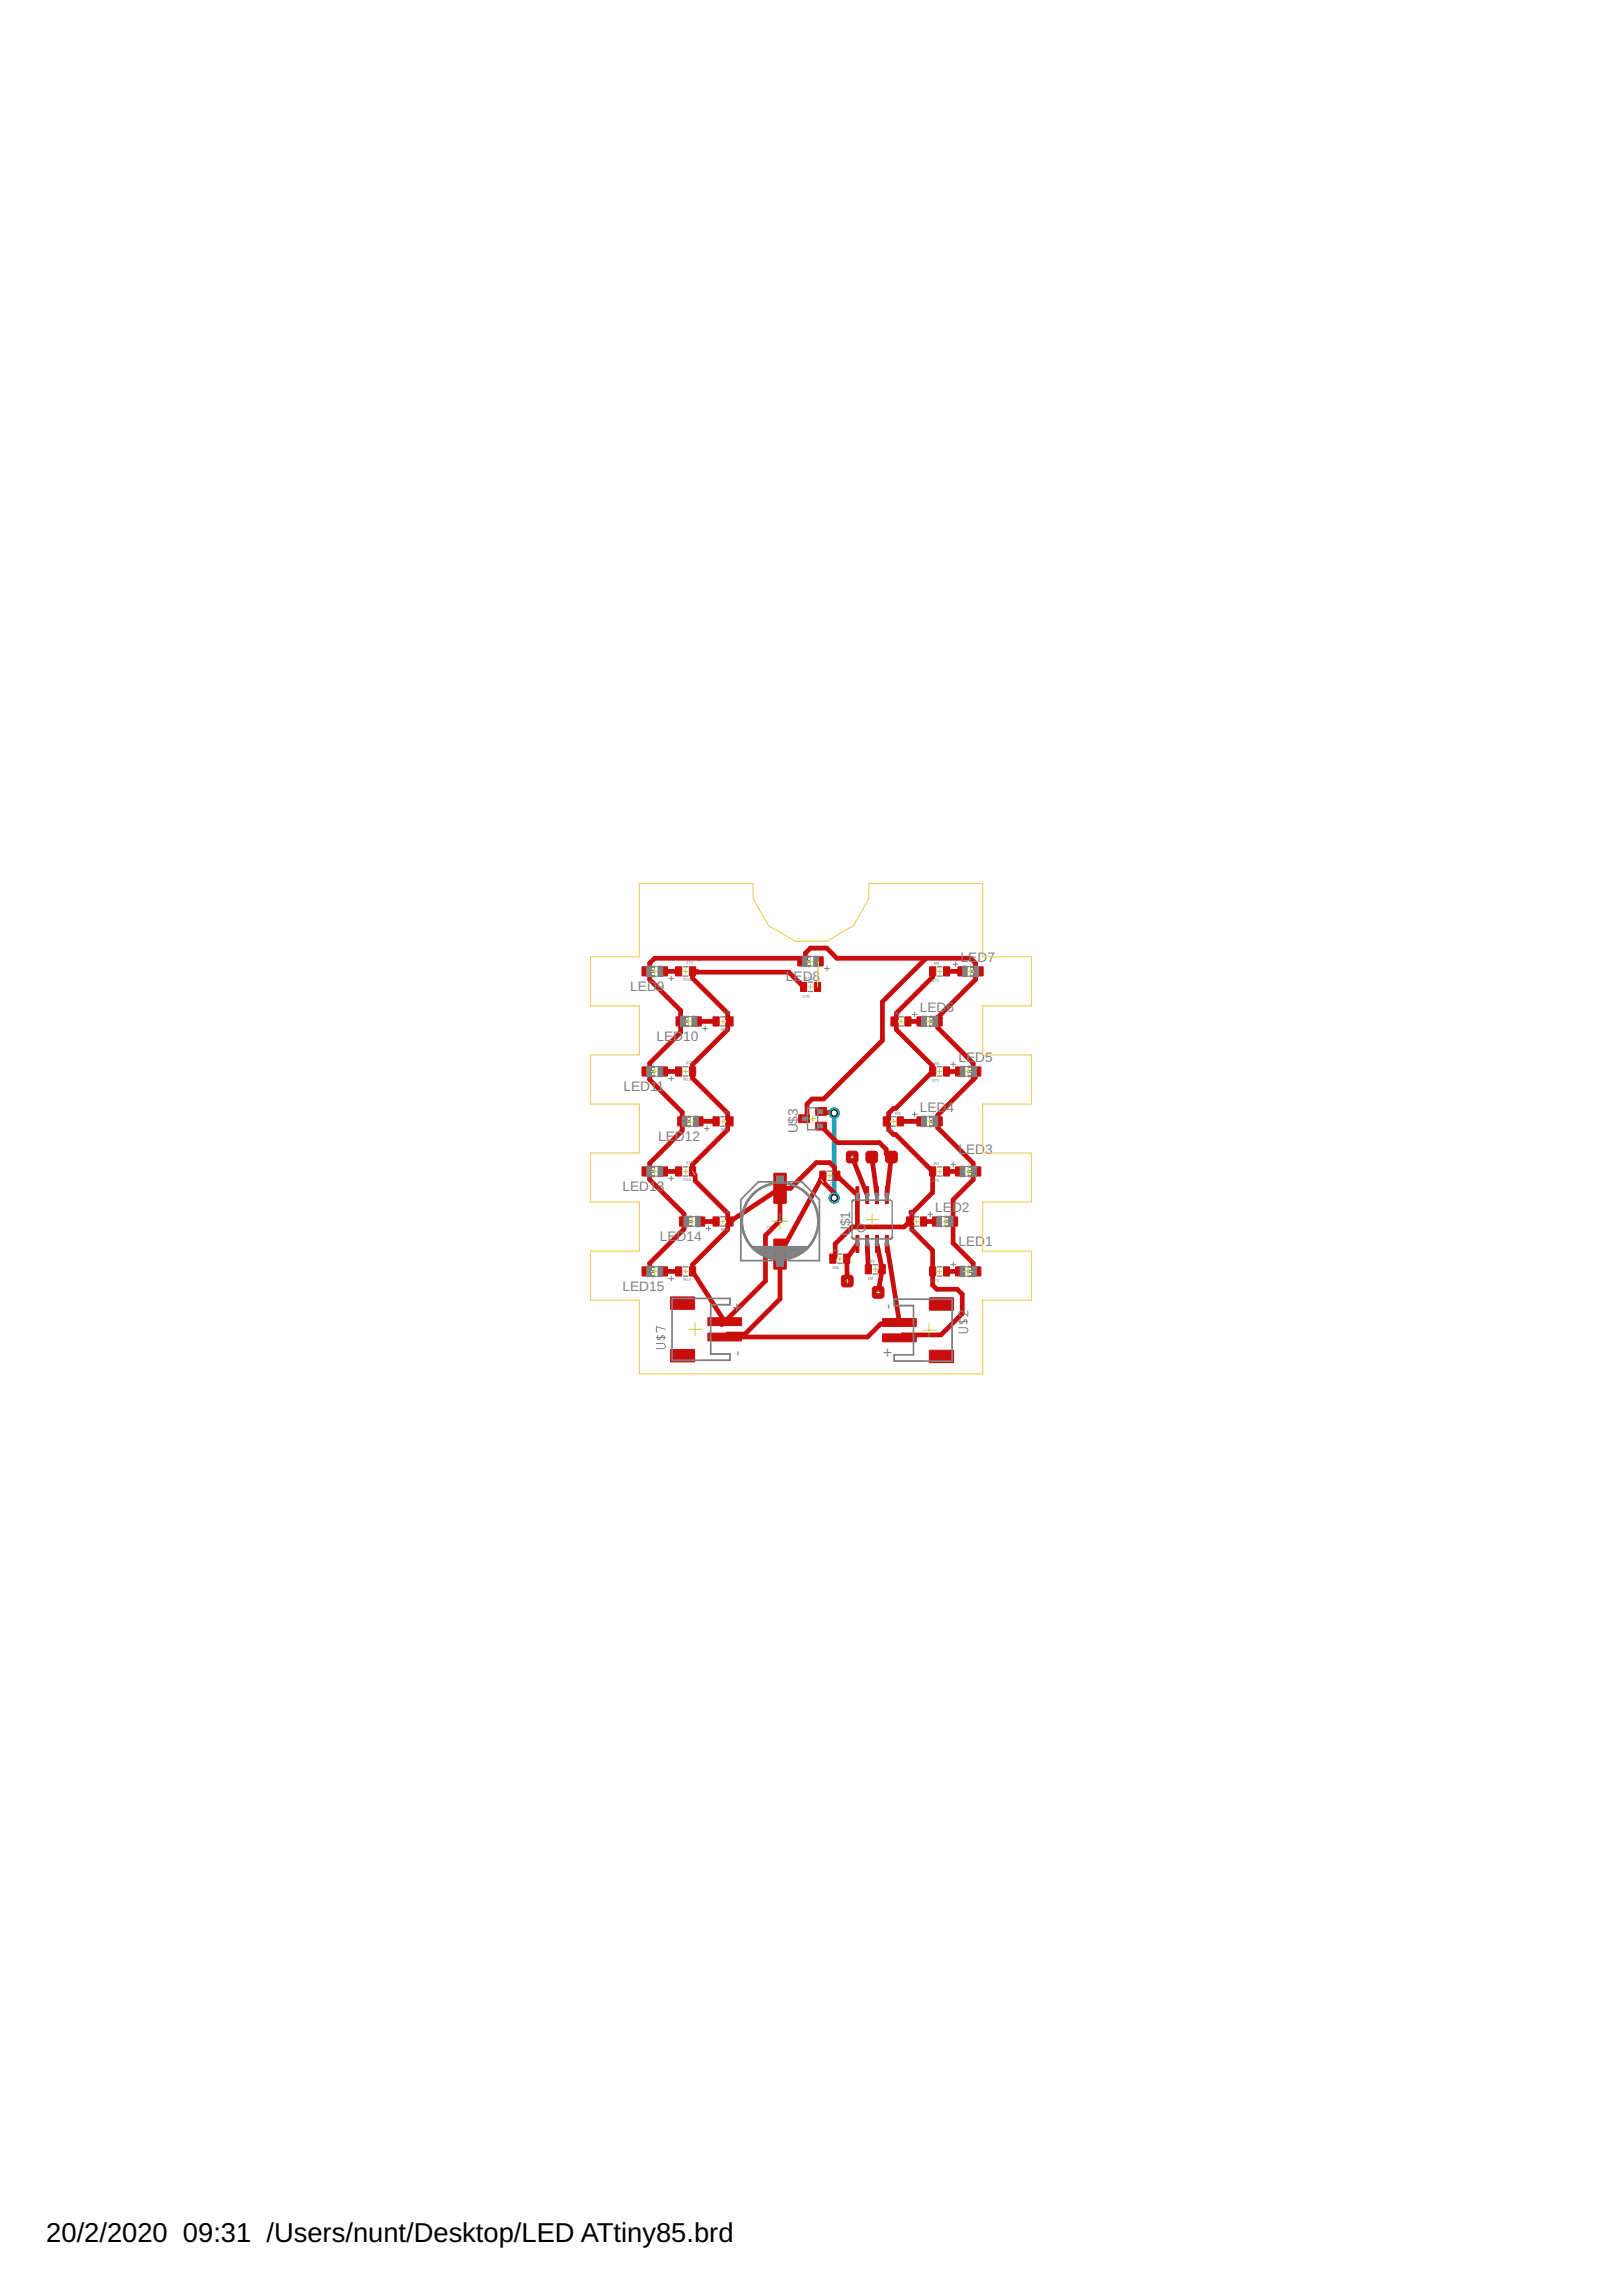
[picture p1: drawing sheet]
<svg xmlns="http://www.w3.org/2000/svg" width="210mm" height="297mm" viewBox="0 0 210 297" stroke-linecap="round" stroke-linejoin="round" font-family="sans-serif">
<defs><g id="words">
<g font-size="3.5">
<text x="6" y="290">20/2/2020</text>
<text x="23.7" y="290">09:31 /Users/nunt/Desktop/LED ATtiny85.brd</text>
</g>
<g font-size="2" fill="#808080">
<text x="96.1" y="169.7" transform="rotate(-90 96.1 169.7)">+</text>
<text x="115.5" y="169.3" transform="rotate(-90 115.5 169.3)">-</text>
<text x="96.1" y="175.4" transform="rotate(-90 96.1 175.4)">-</text>
<text x="115.5" y="175.5" transform="rotate(-90 115.5 175.5)">+</text>
</g>
<g font-size="1.8" fill="#808080">
<text x="124.3" y="124.4">LED7</text>
<text x="81.6" y="128.2">LED9</text>
<text x="101.7" y="126.9">LED8</text>
<text x="119" y="130.9">LED6</text>
<text x="84.9" y="134.7">LED10</text>
<text x="124" y="137.3">LED5</text>
<text x="80.7" y="141.2">LED11</text>
<text x="119" y="143.8">LED4</text>
<text x="85.2" y="147.6">LED12</text>
<text x="103.2" y="146.6" transform="rotate(-90 103.2 146.6)">U$3</text>
<text x="124" y="149.3">LED3</text>
<text x="80.6" y="154.1">LED13</text>
<text x="85.4" y="160.6">LED14</text>
<text x="110" y="159.9" transform="rotate(-90 110 159.9)">U$1</text>
<text x="121" y="156.8">LED2</text>
<text x="124" y="161.2">LED</text>
<text x="127.5" y="161.2">1</text>
<text x="80.6" y="167">LED15</text>
</g>
<g font-size=".6" fill="#808080">
<text x="88.8" y="124.7">470</text>
<text x="120.8" y="124.8">R9</text>
<text x="88.5" y="126.9">R11</text>
<text x="93.6" y="131.1">470</text>
<text x="103.9" y="129.1">470</text>
<text x="104.1" y="126.8">R10</text>
<text x="115.8" y="131.3">R8</text>
<text x="120.6" y="127.1">470</text>
<text x="88.8" y="137.6">470</text>
<text x="93.3" y="133.4">R12</text>
<text x="120.8" y="137.8">R6</text>
<text x="88.4" y="139.8">R13</text>
<text x="120.6" y="140">470</text>
<text x="93.3" y="146.3">R14</text>
<text x="93.6" y="144.1">470</text>
<text x="114.6" y="146.5">470</text>
<text x="115.8" y="144.3">R5</text>
<text x="88.4" y="152.8">R15</text>
<text x="88.8" y="150.6">470</text>
<text x="107.4" y="153.3">C1</text>
<text x="120.6" y="152.9">470</text>
<text x="120.8" y="150.7">R4</text>
<text x="93.3" y="159.2">R16</text>
<text x="93.6" y="157">470</text>
<text x="99.7" y="159.3" transform="rotate(-90 99.7 159.3)">C3</text>
<text x="117.6" y="159.4">470</text>
<text x="117.8" y="157.2">R3</text>
<text x="88.4" y="165.7">R17</text>
<text x="107.7" y="164.2">10k</text>
<text x="107.9" y="162">R1</text>
<text x="112.3" y="165.6">1M</text>
<text x="112.5" y="163.4">R7</text>
<text x="120.6" y="165.9">470</text>
</g>
</g></defs>
<path d="M107.9 144v11" fill="none" stroke="#0696d7" stroke-width=".61"/>
<circle cx="107.9" cy="144" r=".66" fill="#0dab76" stroke="#0dab76" stroke-width=".13"/>
<circle cx="107.9" cy="144" r=".4" fill="#fff" stroke="#000" stroke-width=".13"/>
<circle cx="107.9" cy="155" r=".66" fill="#0dab76" stroke="#0dab76" stroke-width=".13"/>
<circle cx="107.9" cy="155" r=".4" fill="#fff" stroke="#000" stroke-width=".13"/>
<g fill="#c90d0c" stroke="#c90d0c" stroke-width=".13">
<path d="M107.9 151.5h.8v1.2h-.8z" fill-rule="evenodd"/>
<path d="M106.1 151.5h.8v1.2h-.8z" fill-rule="evenodd"/>
<path d="M125.8 163.9h1.1v1.2h-1.1z" fill-rule="evenodd"/>
<path d="M123.7 163.9h1.1v1.2h-1.1z" fill-rule="evenodd"/>
<path d="M87.5 131.6h1.1v1.1h-1.1z" fill-rule="evenodd"/>
<path d="M89.6 131.6h1.1v1.1h-1.1z" fill-rule="evenodd"/>
<path d="M83.1 138h1.1v1.2h-1.1z" fill-rule="evenodd"/>
<path d="M85.2 138h1.2v1.2h-1.2z" fill-rule="evenodd"/>
<path d="M87.7 144.5h1.2v1.2h-1.2z" fill-rule="evenodd"/>
<path d="M89.8 144.5h1.2v1.2h-1.2z" fill-rule="evenodd"/>
<path d="M83.1 151h1.1v1.1h-1.1z" fill-rule="evenodd"/>
<path d="M85.2 151h1.2v1.1h-1.2z" fill-rule="evenodd"/>
<path d="M87.9 157.5h1.2v1.1h-1.2z" fill-rule="evenodd"/>
<path d="M90 157.5h1.2v1.1h-1.2z" fill-rule="evenodd"/>
<path d="M83.1 163.9h1.1v1.2h-1.1z" fill-rule="evenodd"/>
<path d="M85.2 163.9h1.2v1.2h-1.2z" fill-rule="evenodd"/>
<path d="M122.8 157.5h1.1v1.1h-1.1z" fill-rule="evenodd"/>
<path d="M120.7 157.5h1.1v1.1h-1.1z" fill-rule="evenodd"/>
<path d="M125.8 151h1.1v1.1h-1.1z" fill-rule="evenodd"/>
<path d="M123.7 151h1.1v1.1h-1.1z" fill-rule="evenodd"/>
<path d="M120.8 144.5h1.1v1.2h-1.1z" fill-rule="evenodd"/>
<path d="M118.7 144.5h1.1v1.2h-1.1z" fill-rule="evenodd"/>
<path d="M125.8 138h1.1v1.2h-1.1z" fill-rule="evenodd"/>
<path d="M123.7 138h1.1v1.2h-1.1z" fill-rule="evenodd"/>
<path d="M120.8 131.6h1.1v1.1h-1.1z" fill-rule="evenodd"/>
<path d="M118.7 131.6h1.1v1.1h-1.1z" fill-rule="evenodd"/>
<path d="M126.1 125.1h1.1v1.1h-1.1z" fill-rule="evenodd"/>
<path d="M124 125.1h1.1v1.1h-1.1z" fill-rule="evenodd"/>
<path d="M103.2 123.8h1.2v1.2h-1.2z" fill-rule="evenodd"/>
<path d="M105.4 123.8h1.1v1.2h-1.1z" fill-rule="evenodd"/>
<path d="M83.1 125.1h1.1v1.1h-1.1z" fill-rule="evenodd"/>
<path d="M85.2 125.1h1.2v1.1h-1.2z" fill-rule="evenodd"/>
<path d="M107.4 162.3h.8v1.1h-.8z" fill-rule="evenodd"/>
<path d="M109.2 162.3h.8v1.1h-.8z" fill-rule="evenodd"/>
<path d="M103.6 127.1h.8v1.2h-.8z" fill-rule="evenodd"/>
<path d="M105.4 127.1h.8v1.2h-.8z" fill-rule="evenodd"/>
<path d="M89.2 125.1h.8v1.1h-.8z" fill-rule="evenodd"/>
<path d="M87.4 125.1h.8v1.1h-.8z" fill-rule="evenodd"/>
<path d="M94.1 131.6h.8v1.1h-.8z" fill-rule="evenodd"/>
<path d="M92.3 131.6h.8v1.1h-.8z" fill-rule="evenodd"/>
<path d="M89.2 138h.8v1.2h-.8z" fill-rule="evenodd"/>
<path d="M87.4 138h.8v1.2h-.8z" fill-rule="evenodd"/>
<path d="M94.1 144.5h.8v1.2h-.8z" fill-rule="evenodd"/>
<path d="M92.3 144.5h.8v1.2h-.8z" fill-rule="evenodd"/>
<path d="M89.2 151h.8v1.1h-.8z" fill-rule="evenodd"/>
<path d="M87.4 151h.8v1.1h-.8z" fill-rule="evenodd"/>
<path d="M94.1 157.5h.8v1.1h-.8z" fill-rule="evenodd"/>
<path d="M92.3 157.5h.8v1.1h-.8z" fill-rule="evenodd"/>
<path d="M89.2 163.9h.8v1.2h-.8z" fill-rule="evenodd"/>
<path d="M87.4 163.9h.8v1.2h-.8z" fill-rule="evenodd"/>
<path d="M120.3 163.9h.8v1.2h-.8z" fill-rule="evenodd"/>
<path d="M122.1 163.9h.8v1.2h-.8z" fill-rule="evenodd"/>
<path d="M117.3 157.5h.8v1.1h-.8z" fill-rule="evenodd"/>
<path d="M119.1 157.5h.8v1.1h-.8z" fill-rule="evenodd"/>
<path d="M120.3 151h.8v1.1h-.8z" fill-rule="evenodd"/>
<path d="M122.1 151h.8v1.1h-.8z" fill-rule="evenodd"/>
<path d="M114.3 144.5h.8v1.2h-.8z" fill-rule="evenodd"/>
<path d="M116.1 144.5h.8v1.2h-.8z" fill-rule="evenodd"/>
<path d="M120.3 138h.8v1.2h-.8z" fill-rule="evenodd"/>
<path d="M122.1 138h.8v1.2h-.8z" fill-rule="evenodd"/>
<path d="M112 163.6h.8v1.2h-.8z" fill-rule="evenodd"/>
<path d="M113.8 163.6h.8v1.2h-.8z" fill-rule="evenodd"/>
<path d="M115.3 131.6h.8v1.1h-.8z" fill-rule="evenodd"/>
<path d="M117.1 131.6h.8v1.1h-.8z" fill-rule="evenodd"/>
<path d="M120.3 125.1h.8v1.1h-.8z" fill-rule="evenodd"/>
<path d="M122.1 125.1h.8v1.1h-.8z" fill-rule="evenodd"/>
<path d="M110.8 159.8l.3 .1v2.1h-.3z" fill-rule="evenodd"/>
<path d="M112 159.8l.4 .1v2.1h-.4z" fill-rule="evenodd"/>
<path d="M113.3 159.8l.4 .1-.1 2.1h-.3z" fill-rule="evenodd"/>
<path d="M114.6 159.8l.4 .1-.1 2.1h-.3z" fill-rule="evenodd"/>
<path d="M110.8 153.5l.3 .1v2.1h-.3z" fill-rule="evenodd"/>
<path d="M112 153.5l.4 .1v2.1h-.4z" fill-rule="evenodd"/>
<path d="M113.3 153.5l.4 .1-.1 2.1h-.3z" fill-rule="evenodd"/>
<path d="M114.6 153.5l.4 .1-.1 2.1h-.3z" fill-rule="evenodd"/>
<path d="M114.2 172.6h4.3l.1 .9-4.3 .1z" fill-rule="evenodd"/>
<path d="M114.2 170.6h4.3l.1 .9-4.3 .1z" fill-rule="evenodd"/>
<path d="M120.3 167.9h3.1v1.6h-3.1z" fill-rule="evenodd"/>
<path d="M120.3 174.7h3.1v1.6h-3.1z" fill-rule="evenodd"/>
<path d="M103.4 144.2h1.3v1h-1.3z" fill-rule="evenodd"/>
<path d="M105.6 143.3h1.3v1h-1.3z" fill-rule="evenodd"/>
<path d="M105.6 145.2h1.3v1h-1.3z" fill-rule="evenodd"/>
<path d="M112.9 166.6l.4-.2 .9 .1 .2 .3v1l-.4 .2-.9-.1-.2-.3z" fill-rule="evenodd"/>
<path d="M109.1 165h.9l.4 .2v.9l-.2 .3-.9 .1-.4-.2v-.9z" fill-rule="evenodd"/>
<path d="M109.7 149l1-.1 .3 .2v1l-.1 .3-1 .1-.3-.2-.1-1z" fill-rule="evenodd"/>
<path d="M112.2 149l1-.1 .3 .2 .1 1-.2 .3-1 .1-.3-.2v-1z" fill-rule="evenodd"/>
<path d="M114.8 149l.9-.1 .4 .2v1l-.2 .3-.9 .1-.4-.2v-1z" fill-rule="evenodd"/>
<path d="M91.6 170.5h4.3l.1 .9-4.3 .1z" fill-rule="evenodd"/>
<path d="M91.6 172.5h4.3l.1 .9-4.3 .1z" fill-rule="evenodd"/>
<path d="M86.8 174.6h3.1v1.6h-3.1z" fill-rule="evenodd"/>
<path d="M86.8 167.8h3.1v1.6h-3.1z" fill-rule="evenodd"/>
<path d="M100.2 160.3h1.5v.1v3.7v.1h-1.5l-.1-.1z" fill-rule="evenodd"/>
<path d="M100.2 151.8h1.5v.1v3.7v.1h-1.5l-.1-.1z" fill-rule="evenodd"/>
</g>
<g fill="none" stroke="#c90d0c" stroke-width=".61">
<path d="M85.8 125.7h2M85.8 138.6h2M90.2 132.1h2.5M104 127.7l-1.9-1.9h-11.8l-.1-.1h-.6v.9l4.6 4.5v.7l.3 .3-.3 .3v.8l-4.6 4.5v1.8l4.6 4.5v.8l.3 .3-.3 .3v.7l-4.6 4.6v.9M104.2 124h-19.5l-.6 .6v.7l-.4 .4 .4 .4v.6l4 4v2.9l-4 4v.6l-.4 .4 .4 .4v.7l4.2 4.2v2.4l-4.2 4.2v.7l-.4 .4 .4 .4v.6l4.4 4.4v2l-4.4 4.4v.7l-.4 .4M104.2 124v-.7l.7-.6h2.1l1.3 1.3h17.3l.6 .6v.7l.4 .4-.4 .4v.6l-4.9 4.9v1.3l4.6 4.7v.6l.4 .4-.4 .4v.7M104.2 124l-.4 .4M117.5 132.1h1.8M119.8 124l-5.6 5.6v5l-7.6 7.6h-1.5l-.7 .6v1.5l-.3 .4M120.7 125.7v.7l-4.7 4.7v.7l-.3 .3 .3 .3v.8l4.7 4.7v.7l-4.8 4.8h-.2l-.7 .6v.8l-.3 .3 .3 .3v.7l.7 .7h.2l4.8 4.8v2.7l-2.7 2.7M122.5 125.7h2M122.5 138.6h1.7"/>
<path d="M126.2 139.4l-4.9 4.9v1.6l4.6 4.6v.7l.4 .4-.4 .4v.6l-2.6 2.6v5.6l2.6 2.6v.7l.4 .4M85.8 151.6h2M90 152v.8l4.2 4.2v.7l.3 .3 .3-.2-.6 .6v.7l-4.6 4.5v.9l4.2 6.5M90.4 145.1h2.3M90.6 158h2.1M100.9 153.7v4.2l-1.8 1.9v5.9l-5.7 5.7M100.9 153.7l-6.1 4.1M106.2 152.5v.1M106.3 143.8v.1l1.6 .1M106.3 145.7l2.1 2.1h5.4l.9 .9v.6l.6 .6M107.9 155v-.7l-1.3-1.3v-.8l-.1-.1-5.6 10.1v5.8l-4.5 4.6h-2.2l-.4 .4h18.5l1.7-1.7h2.9l-.5-.2-1.6-10.2M108.4 152l-.1 .1 .3 .3"/>
<path d="M108.6 152.4l2.4 2.2v4.1M108.6 152.4l-.6-.6v-.8l-.6-.6h-1.8l-3.3 3.3h-1.4M110.3 149.7l1.9 4.9M112.8 149.7l.7 4.9M115.3 149.9l-.5 4.7M115.4 149.7l-.1 .2M116.5 145.1h2.8M117.7 158l.3 .3v.8l2.7 2.7v4.5l.5 .5h2.7l.6 .6v2.5l-2.7 2.8h-5l-.4 .4M117.9 156.8l.1 .2M118 157v.7l-1 1h-6.7l-2.2 2.2v1.6l-.3 .3M119.5 158h1.7M122.5 151.6h1.7"/>
<path d="M85.8 164.5h2M111 160.9l-1.4 1.9v2.9M112.2 160.9l.2 3.3M113.5 160.9l.7 3.3M114.2 164.2l-.3 .3M114.2 164.2l-.6 3M122.5 164.5h1.7"/>
</g>
<circle cx="107.9" cy="144" r=".66" fill="#0dab76" stroke="#0dab76" stroke-width=".13"/>
<circle cx="107.9" cy="144" r=".4" fill="#fff" stroke="#000" stroke-width=".13"/>
<circle cx="107.9" cy="155" r=".66" fill="#0dab76" stroke="#0dab76" stroke-width=".13"/>
<circle cx="107.9" cy="155" r=".4" fill="#fff" stroke="#000" stroke-width=".13"/>
<g fill="none" stroke="#808080" stroke-width=".17">
<path d="M88.4 126.3h.6M88.4 125.1h.6M88.4 139.2h.6M88.4 138h.6M93.3 132.7h.6M93.3 131.6h.6M104.6 127.1h.6M104.6 128.3h.6M116.3 132.7h.6M116.3 131.6h.6M121.3 126.3h.6M121.3 125.1h.6"/>
<path d="M121.3 139.2h.6M121.3 138h.6M88.4 152.1h.6M88.4 151h.6M93.3 145.7h.6M93.3 144.5h.6M93.3 158.6h.6M93.3 157.4h.6M104.5 143.3h1.3v2.9h-1.3zM107.1 152.7h.6M107.1 151.5h.6M110.3 155.5v4.5"/>
<path d="M110.5 155.3h4.7M115.2 155.3h.2l.1 .2v4.5M115.3 145.7h.6M115.3 144.5h.6M118.3 158.6h.6M118.3 157.4h.6M121.3 152.1h.6M121.3 151h.6M88.4 165.1h.6M88.4 163.9h.6M108.4 162.2h.6M108.4 163.4h.6"/>
<path d="M110.5 160.3h4.7M113 163.6h.6M113 164.8h.6M121.3 165.1h.6M121.3 163.9h.6"/>
</g>
<g fill="none" stroke="#808080" stroke-width=".13">
<path d="M84.3 139.2h.9M84.3 138h.9M84.3 125.1h.9M84.3 126.3h.9M86.6 139.5h.6M86.6 126.6h.6M86.9 126.3v.6M86.9 139.2v.6M88.7 132.8h.9M88.7 131.5h.9M90.9 133.1h.7M91.2 132.7v.7"/>
<path d="M104.4 125h.9M104.4 123.7h.9M106.7 125.3h.6M107 125v.6M118 131.2h.7M118.4 130.9v.6M119.8 132.8h.9M119.8 131.5h.9M123 137.7h.7M123.3 124.8h.7M123.4 137.4v.6M123.7 124.4v.7"/>
<path d="M124.8 139.2h1M124.8 138h1M125.1 126.3h.9M125.1 125.1h.9M84.3 152.2h.9M84.3 150.9h.9M86.6 152.5h.6M86.9 152.1v.7M88.9 145.7h.9M88.9 144.5h.9M89.1 158.6h.9M89.1 157.4h.9"/>
<path d="M91.2 146h.6M91.4 158.9h.6M91.5 145.7v.6M91.7 158.6v.7M98.1 152.9h5.7l2.2 2.3v7.9h-10.1v-7.9zM118 144.2h.7M118.4 143.8v.7M119.8 145.7h.9M119.8 144.5h.9M120.1 157.1h.6M120.4 156.8v.6M121.8 158.6h.9"/>
<path d="M121.8 157.4h.9M123 150.6h.7M123.4 150.3v.6M124.8 152.2h1M124.8 150.9h1M84.3 163.9h.9M84.3 165.1h.9M84.9 173.8h.9a.33 .33 0 0 1 .3 .3 .33 .33 0 0 1-.3 .4h-.9M84.9 173h1.2M85.1 172.8v.3l.1 .2a.47 .47 0 0 0 .4-.4l.2-.1a.31 .31 0 0 1 .1 .5M86.1 172l-1.2-.4v.7h.2M86.6 165.4h.6"/>
<path d="M86.9 165.1v.6M87 169.7v4.5M90.5 168h4v.8h-2.5v1.4M92 173.7v1.4h2.5v.9h-4M97.3 161.2h7.3M97.5 161.4h7M97.5 161.4h6.9M97.6 161.5h6.7M97.7 161.6h6.5M97.8 161.6h6.3M97.8 161.7h6.3M97.9 161.8h6.1"/>
<path d="M98 161.9h5.9M98.1 161.9h5.7M98.1 162h5.7M98.3 162.1h5.4M98.4 162.1h5.1M98.5 162.2h4.9M98.7 162.3h4.5M98.8 162.3h4.3M99 162.4h4M99.1 162.5h3.7M99.2 162.6h3.5M99.4 162.6h3.1"/>
<path d="M99.4 162.6l-1.2-.6-.8-.7h7.1l-.8 .7-1.2 .6M99.4 162.6l1.1 .2h.9l1.1-.2M99.7 162.7h2.5M100.1 162.8h1.7M118.2 173.8v1.4h-2.5v.9h4M119.7 168.1h-4v.9h2.5v1.3M123 163.6h.7M123.2 169.8v4.5M123.4 163.3v.6M124.1 171.8h.8a.33 .33 0 0 1 .4 .3 .33 .33 0 0 1-.4 .3h-.8M124.1 171h1.1M124.3 170.7l-.1 .4 .2 .1h.1l.3-.4 .2-.1a.34 .34 0 0 1 .1 .6"/>
<path d="M124.8 165.1h1M124.8 163.9h1M125.2 169.6v.6l-.6-.5a.32 .32 0 0 0-.5 .1 .32 .32 0 0 0 .2 .4"/>
<circle cx="100.9" cy="158" r="5"/>
<circle cx="111.4" cy="158.9" r=".51"/>
</g>
<g fill="#808080" stroke="#808080" stroke-width=".13">
<path d="M125.3 163.8h.3v.2h-.3z"/>
<path d="M125.3 165h.3v.2h-.3z"/>
<path d="M125.3 164.3h.3v.3h-.3z"/>
<path d="M88.8 132.7h.3v.1h-.3z"/>
<path d="M88.8 131.5h.3v.1h-.3z"/>
<path d="M88.8 132h.3v.3h-.3z"/>
<path d="M84.4 139.1h.3v.2h-.3z"/>
<path d="M84.4 137.9h.3v.2h-.3z"/>
<path d="M84.4 138.5h.3v.3h-.3z"/>
<path d="M89 145.6h.3v.2h-.3z"/>
<path d="M89 144.4h.3v.2h-.3z"/>
<path d="M89 144.9h.3v.3h-.3z"/>
<path d="M84.4 152.1h.3v.1h-.3z"/>
<path d="M84.4 150.9h.3v.1h-.3z"/>
<path d="M84.4 151.4h.3v.3h-.3z"/>
<path d="M89.3 158.5h.3v.2h-.3z"/>
<path d="M89.3 157.3h.3v.2h-.3z"/>
<path d="M89.3 157.9h.3v.3h-.3z"/>
<path d="M84.4 165h.3v.2h-.3z"/>
<path d="M84.4 163.8h.3v.2h-.3z"/>
<path d="M84.4 164.3h.3v.3h-.3z"/>
<path d="M122.3 157.3h.3v.2h-.3z"/>
<path d="M122.3 158.5h.3v.2h-.3z"/>
<path d="M122.3 157.9h.3v.3h-.3z"/>
<path d="M125.3 150.9h.3v.1h-.3z"/>
<path d="M125.3 152.1h.3v.1h-.3z"/>
<path d="M125.3 151.4h.3v.3h-.3z"/>
<path d="M120.3 144.4h.3v.2h-.3z"/>
<path d="M120.3 145.6h.3v.2h-.3z"/>
<path d="M120.3 144.9h.3v.3h-.3z"/>
<path d="M125.3 137.9h.3v.2h-.3z"/>
<path d="M125.3 139.1h.3v.2h-.3z"/>
<path d="M125.3 138.5h.3v.3h-.3z"/>
<path d="M120.3 131.5h.3v.1h-.3z"/>
<path d="M120.3 132.7h.3v.1h-.3z"/>
<path d="M120.3 132h.3v.3h-.3z"/>
<path d="M125.6 125h.3v.2h-.3z"/>
<path d="M125.6 126.2h.3v.2h-.3z"/>
<path d="M125.6 125.5h.3v.3h-.3z"/>
<path d="M104.6 124.9h.3v.2h-.3z"/>
<path d="M104.6 123.7h.3v.1h-.3z"/>
<path d="M104.6 124.2h.3v.3h-.3z"/>
<path d="M84.4 126.2h.3v.2h-.3z"/>
<path d="M84.4 125h.3v.2h-.3z"/>
<path d="M84.4 125.5h.3v.3h-.3z"/>
<path d="M125.8 163.8h.5v1.4h-.5z"/>
<path d="M124.2 163.8h.6v1.4h-.6z"/>
<path d="M88.1 131.5h.6v1.3h-.6z"/>
<path d="M89.6 131.5h.6v1.3h-.6z"/>
<path d="M83.7 137.9h.6v1.4h-.6z"/>
<path d="M85.2 137.9h.6v1.4h-.6z"/>
<path d="M88.3 144.4h.6v1.4h-.6z"/>
<path d="M89.8 144.4h.6v1.4h-.6z"/>
<path d="M83.7 150.9h.6v1.3h-.6z"/>
<path d="M85.2 150.9h.6v1.3h-.6z"/>
<path d="M88.5 157.4h.6v1.3h-.6z"/>
<path d="M90 157.4h.6v1.3h-.6z"/>
<path d="M83.7 163.8h.6v1.4h-.6z"/>
<path d="M85.2 163.8h.6v1.4h-.6z"/>
<path d="M122.7 157.4h.6v1.3h-.6z"/>
<path d="M121.2 157.4h.6v1.3h-.6z"/>
<path d="M125.8 150.9h.5v1.3h-.5z"/>
<path d="M124.2 150.9h.6v1.3h-.6z"/>
<path d="M120.8 144.4h.5v1.4h-.5z"/>
<path d="M119.3 144.4h.5v1.4h-.5z"/>
<path d="M125.8 137.9h.5v1.4h-.5z"/>
<path d="M124.2 137.9h.6v1.4h-.6z"/>
<path d="M120.8 131.5h.5v1.3h-.5z"/>
<path d="M119.3 131.5h.5v1.3h-.5z"/>
<path d="M126 125h.6v1.3h-.6z"/>
<path d="M124.5 125h.6v1.3h-.6z"/>
<path d="M103.8 123.7h.6v1.4h-.6z"/>
<path d="M105.3 123.7h.6v1.4h-.6z"/>
<path d="M83.7 125h.6v1.3h-.6z"/>
<path d="M85.2 125h.6v1.3h-.6z"/>
<path d="M110.8 154.4h.3v.9h-.3z"/>
<path d="M112.1 154.4h.3v.9h-.3z"/>
<path d="M113.3 154.4h.4v.9h-.4z"/>
<path d="M114.6 154.4h.3v.9h-.3z"/>
<path d="M114.6 160.3h.3v.9h-.3z"/>
<path d="M113.3 160.3h.4v.9h-.4z"/>
<path d="M112.1 160.3h.3v.9h-.3z"/>
<path d="M110.8 160.3h.3v.9h-.3z"/>
<path d="M103.8 144.5h.6v.5h-.6z"/>
<path d="M105.9 143.6h.5v.4h-.5z"/>
<path d="M105.9 145.4h.5v.5h-.5z"/>
<path d="M100.5 162.9h.9v.9h-.9z"/>
<path d="M100.5 152.1h.9v1h-.9z"/>
</g>
<g fill="#808080" stroke="#808080" stroke-width=".13">
<path d="M110.2 155.3l.3-.1v.1l-.2 .2h-.1z" fill-rule="evenodd"/>
<path d="M115.2 160.2l.2-.2h.1l-.1 .3h-.2z" fill-rule="evenodd"/>
<path d="M110.2 160h.1l.2 .2v.1l-.3-.1z" fill-rule="evenodd"/>
<path d="M102 153a5.1 5.1 0 0 1 4 5 5.1 5.1 0 0 1-4 4.9l-.1-.2a4.8 4.8 0 0 0 3.9-4.7 4.8 4.8 0 0 0-3.9-4.8z" fill-rule="evenodd"/>
<path d="M97.5 154.3a5.2 5.2 0 0 1 2.4-1.3l.1 .2a4.8 4.8 0 0 0-3.9 4.8 4.8 4.8 0 0 0 3.9 4.7l-.1 .2a5.1 5.1 0 0 1-2.4-8.6z" fill-rule="evenodd"/>
</g>
<path d="M99.9 152.9h-1.8l-2.2 2.3v7.9h4M102 152.9h1.8l2.2 2.3v7.9h-4M87 168h7.5v.8h-2.5v6.4h2.5v.8h-7.5zM115.7 168.1h7.5v8h-7.5v-.8h2.5v-6.4h-2.5z" fill="none" stroke="#808080" stroke-width=".21"/>
<g fill="none" stroke="#afd134" stroke-width=".13">
<path d="M84.3 138.6h.8M84.3 125.7h.8M84.7 125.3v.8M84.7 138.2v.8M88.4 138.6h.6M88.4 125.7h.6M88.7 132.1h.8M88.7 125.4v.6M88.7 138.3v.6M89.1 131.7v.8M93.3 132.1h.6M93.6 131.8v.6"/>
<path d="M104.5 124.4h.8M104.6 127.7h.6M104.9 124v.8M104.9 127.4v.6M116.4 132.1h.5M116.6 131.9v.5M119.9 132.1h.8M120.3 131.7v.8M121.3 138.6h.6M121.3 125.7h.6M121.6 125.4v.6M121.6 138.3v.6"/>
<path d="M124.9 138.6h.8M125.2 125.7h.8M125.3 138.2v.8M125.6 125.3v.8M84.3 151.6h.8M84.7 151.1v.9M88.4 151.6h.6M88.7 151.3v.5M88.9 145.1h.8M89.2 158h.8M89.3 144.7v.8M89.6 157.6v.8"/>
<path d="M93.3 145.1h.6M93.3 158h.6M93.6 144.8v.6M93.6 157.7v.6M99.9 158h2.1M100.9 157v2M104.7 144.7h.9M105.2 144.3v.9M107.1 152.1h.6M107.4 151.8v.6M110 149.7h.5M110.3 149.4v.5"/>
<path d="M112.1 157.8h1.5M112.9 157v1.5M115.3 145.1h.6M115.6 144.8v.6M118.3 158h.6M118.6 157.7v.6M119.9 145.1h.8M120.3 144.7v.8M121.3 151.6h.6M121.6 151.3v.5M121.9 158h.8M122.3 157.6v.8"/>
<path d="M124.8 151.6h1M125.3 151v1.1M84.3 164.5h.8M84.7 164.1v.8M88.5 164.5h.5M88.7 164.2v.5M89.1 172h1.7M90 171.1v1.7M108.4 162.8h.6M108.7 162.6v.5M109.4 165.7h.5M109.6 165.5v.5"/>
<path d="M113 164.2h.6M113.3 163.9v.6M113.4 167.2h.5M113.6 166.9v.5M119.4 172.1h1.7M120.2 171.2v1.7M121.3 164.5h.6M121.6 164.2v.6M124.7 164.5h1.2M125.3 163.9v1.2"/>
</g>
<path d="M105.9 124.4l-.1 3.3M89.6 151.6l.4 .4M106.2 152.6l.4 .4" fill="none" stroke="#c8c832" stroke-width=".13"/>
<path d="M82.7 114.3h14.8v2l2 3.5 3.4 2h4.1l3.4-2 2-3.5v-2h14.8v9.5h6.3v6.3h-6.3v6.4h6.3v6.3h-6.3v6.4h6.3v6.3h-6.3v6.4h6.3v6.3h-6.3v9.5h-44.5v-9.5h-6.3v-6.3h6.3v-6.4h-6.3v-6.3h6.3v-6.4h-6.3v-6.3h6.3v-6.4h-6.3v-6.3h6.3z" fill="none" stroke="#eec643" stroke-width=".13"/>
<use href="#words"/>
</svg>
